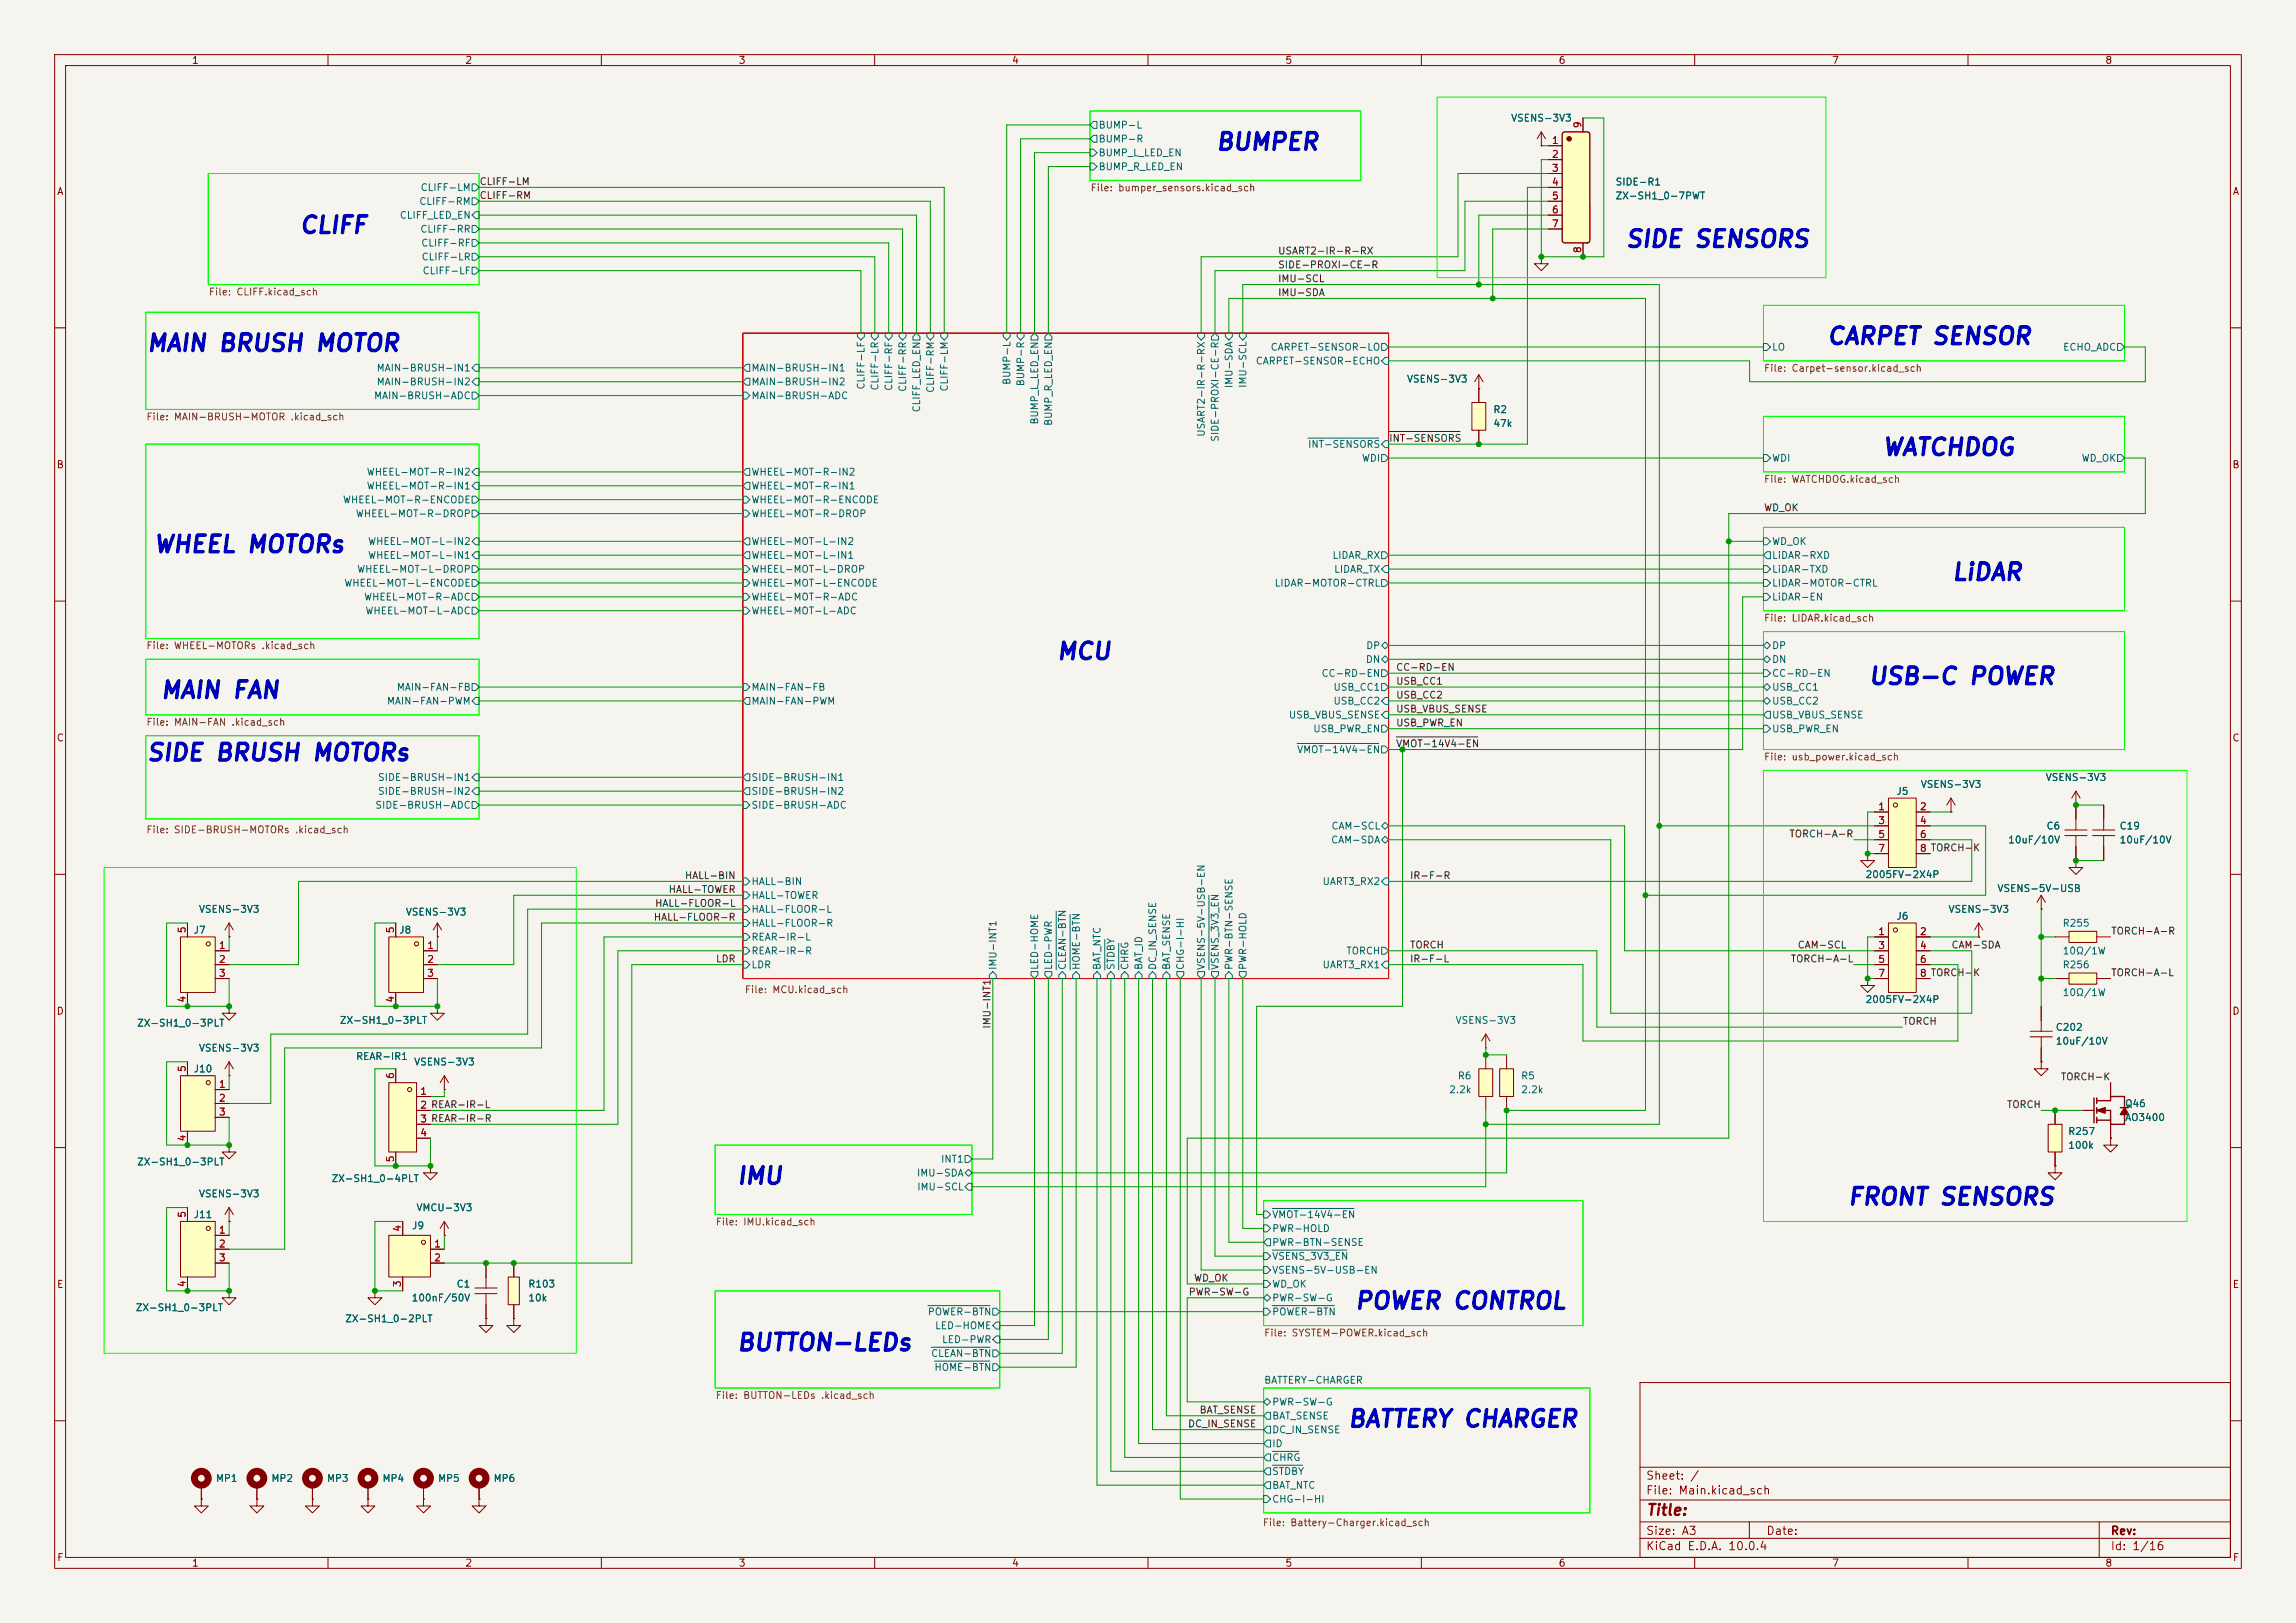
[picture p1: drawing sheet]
<svg xmlns="http://www.w3.org/2000/svg" width="420mm" height="297mm" viewBox="0 0 420 297" stroke-linecap="round" stroke-linejoin="round" font-family="sans-serif">
<defs><g id="words">
<g font-size="3.1" fill="#0000c2">
<text x="222.2" y="28.2">BUMPER</text>
<text x="54.5" y="43.5">CLIFF</text>
<text x="297.1" y="46">SIDE SENSORS</text>
<text x="26.6" y="65.1">MAIN BRUSH MOTOR</text>
<text x="333.9" y="63.8">CARPET SENSOR</text>
<text x="344.1" y="84.1">WATCHDOG</text>
<text x="27.9" y="101.9">WHEEL MOTORs</text>
<text x="356.8" y="107">LiDAR</text>
<text x="193.1" y="121.5">MCU</text>
<text x="29.1" y="128.6">MAIN FAN</text>
<text x="341.6" y="126">USB-C POWER</text>
<text x="26.6" y="140">SIDE BRUSH MOTORs</text>
<text x="134.6" y="217.5">IMU</text>
<text x="337.8" y="221.3">FRONT SENSORS</text>
<text x="247.6" y="240.3">POWER CONTROL</text>
<text x="134.6" y="247.9">BUTTON-LEDs</text>
<text x="246.3" y="261.9">BATTERY CHARGER</text>
</g>
<text font-size="2" fill="#840000" x="301" y="277.8">Title:</text>
<g font-size="1.5" fill="#840000">
<text x="301" y="273.8">File: Main.kicad_sch</text>
<text x="301" y="271.1">Sheet: /</text>
<text x="301" y="281.2">Size: A3</text>
<text x="323" y="281.2">Date:</text>
<text x="386" y="281.2">Rev:</text>
<text x="301" y="284">KiCad E.D.A. 10.0.4</text>
<text x="386" y="284">Id: 1/16</text>
</g>
<g font-size="1.3" fill="#840000">
<text x="35" y="12">1</text>
<text x="85" y="12">2</text>
<text x="135" y="12">3</text>
<text x="185" y="12">4</text>
<text x="235" y="12">5</text>
<text x="285" y="12">6</text>
<text x="335" y="12">7</text>
<text x="385" y="12">8</text>
<text x="10.3" y="36">A</text>
<text x="408.3" y="36">A</text>
<text x="10.3" y="86">B</text>
<text x="408.2" y="86">B</text>
<text x="10.3" y="136">C</text>
<text x="408.2" y="136">C</text>
<text x="10.3" y="186">D</text>
<text x="408.2" y="186">D</text>
<text x="10.3" y="236">E</text>
<text x="408.3" y="236">E</text>
<text x="10.3" y="286">F</text>
<text x="35" y="287">1</text>
<text x="85" y="287">2</text>
<text x="135" y="287">3</text>
<text x="185" y="287">4</text>
<text x="235" y="287">5</text>
<text x="285" y="287">6</text>
<text x="335" y="287">7</text>
<text x="385" y="287">8</text>
<text x="408.3" y="286">F</text>
</g>
<g font-size="1.3" fill="#006464">
<text x="200.9" y="23.8">BUMP-L</text>
<text x="276.3" y="22.6">VSENS-3V3</text>
<text x="200.9" y="28.9">BUMP_L_LED_EN</text>
<text x="200.9" y="26.4">BUMP-R</text>
<text x="76.8" y="35.3">CLIFF-LM</text>
<text x="200.9" y="31.5">BUMP_R_LED_EN</text>
<text x="295.4" y="34.2">SIDE-R1</text>
<text x="73" y="40.3">CLIFF_LED_EN</text>
<text x="76.6" y="37.8">CLIFF-RM</text>
<text x="295.4" y="36.8">ZX-SH1_0-7PWT</text>
<text x="76.8" y="42.9">CLIFF-RR</text>
<text x="77" y="45.4">CLIFF-RF</text>
<text x="77" y="48">CLIFF-LR</text>
<text x="77.2" y="50.5">CLIFF-LF</text>
<text x="232.3" y="64.5">CARPET-SENSOR-LO</text>
<text x="324" y="64.5">LO</text>
<text x="377.3" y="64.5">ECHO_ADC</text>
<text x="68.8" y="68.3">MAIN-BRUSH-IN1</text>
<text x="68.8" y="70.8">MAIN-BRUSH-IN2</text>
<text x="137.4" y="68.3">MAIN-BRUSH-IN1</text>
<text x="137.4" y="70.8">MAIN-BRUSH-IN2</text>
<text x="158.5" y="71.4" transform="rotate(-90 158.5 71.4)">CLIFF-LF</text>
<text x="161" y="71.6" transform="rotate(-90 161 71.6)">CLIFF-LR</text>
<text x="163.5" y="71.6" transform="rotate(-90 163.5 71.6)">CLIFF-RF</text>
<text x="166.1" y="71.8" transform="rotate(-90 166.1 71.8)">CLIFF-RR</text>
<text x="171.2" y="72" transform="rotate(-90 171.2 72)">CLIFF-RM</text>
<text x="173.7" y="71.8" transform="rotate(-90 173.7 71.8)">CLIFF-LM</text>
<text x="185.1" y="70.5" transform="rotate(-90 185.1 70.5)">BUMP-L</text>
<text x="187.7" y="70.8" transform="rotate(-90 187.7 70.8)">BUMP-R</text>
<text x="225.8" y="71.2" transform="rotate(-90 225.8 71.2)">IMU-SDA</text>
<text x="228.3" y="71.1" transform="rotate(-90 228.3 71.1)">IMU-SCL</text>
<text x="229.6" y="67">CARPET-SENSOR-ECHO</text>
<text x="257.3" y="70.3">VSENS-3V3</text>
<text x="68.3" y="73.4">MAIN-BRUSH-ADC</text>
<text x="137.4" y="73.4">MAIN-BRUSH-ADC</text>
<text x="168.6" y="75.6" transform="rotate(-90 168.6 75.6)">CLIFF_LED_EN</text>
<text x="190.2" y="77.8" transform="rotate(-90 190.2 77.8)">BUMP_L_LED_EN</text>
<text x="273.1" y="75.9">R2</text>
<text x="192.7" y="78" transform="rotate(-90 192.7 78)">BUMP_R_LED_EN</text>
<text x="220.7" y="80" transform="rotate(-90 220.7 80)">USART2-IR-R-RX</text>
<text x="223.2" y="80.9" transform="rotate(-90 223.2 80.9)">SIDE-PROXI-CE-R</text>
<text x="239.2" y="82.3">INT-SENSORS</text>
<text x="273.1" y="78.4">47k</text>
<text x="67" y="87.3">WHEEL-MOT-R-IN2</text>
<text x="67" y="89.9">WHEEL-MOT-R-IN1</text>
<text x="137.4" y="87.3">WHEEL-MOT-R-IN2</text>
<text x="137.4" y="89.9">WHEEL-MOT-R-IN1</text>
<text x="249" y="84.8">WDI</text>
<text x="324" y="84.8">WDI</text>
<text x="380.7" y="84.8">WD_OK</text>
<text x="62.6" y="92.4">WHEEL-MOT-R-ENCODE</text>
<text x="65" y="95">WHEEL-MOT-R-DROP</text>
<text x="137.4" y="92.4">WHEEL-MOT-R-ENCODE</text>
<text x="137.4" y="95">WHEEL-MOT-R-DROP</text>
<text x="67.2" y="100">WHEEL-MOT-L-IN2</text>
<text x="137.4" y="100">WHEEL-MOT-L-IN2</text>
<text x="324" y="100">WD_OK</text>
<text x="62.9" y="107.7">WHEEL-MOT-L-ENCODE</text>
<text x="65.2" y="105.1">WHEEL-MOT-L-DROP</text>
<text x="67.2" y="102.6">WHEEL-MOT-L-IN1</text>
<text x="137.4" y="102.6">WHEEL-MOT-L-IN1</text>
<text x="137.4" y="107.7">WHEEL-MOT-L-ENCODE</text>
<text x="137.4" y="105.1">WHEEL-MOT-L-DROP</text>
<text x="233" y="107.7">LIDAR-MOTOR-CTRL</text>
<text x="243.6" y="102.6">LIDAR_RX</text>
<text x="243.9" y="105.1">LIDAR_TX</text>
<text x="324" y="107.7">LIDAR-MOTOR-CTRL</text>
<text x="324" y="102.6">LiDAR-RXD</text>
<text x="324" y="105.1">LiDAR-TXD</text>
<text x="66.5" y="110.2">WHEEL-MOT-R-ADC</text>
<text x="66.7" y="112.7">WHEEL-MOT-L-ADC</text>
<text x="137.4" y="110.2">WHEEL-MOT-R-ADC</text>
<text x="137.4" y="112.7">WHEEL-MOT-L-ADC</text>
<text x="324" y="110.2">LiDAR-EN</text>
<text x="249.8" y="119.1">DP</text>
<text x="324" y="119.1">DP</text>
<text x="241.6" y="124.2">CC-RD-EN</text>
<text x="249.7" y="121.6">DN</text>
<text x="324" y="121.6">DN</text>
<text x="324" y="124.2">CC-RD-EN</text>
<text x="70.7" y="129.2">MAIN-FAN-PWM</text>
<text x="72.5" y="126.7">MAIN-FAN-FB</text>
<text x="137.4" y="129.2">MAIN-FAN-PWM</text>
<text x="137.4" y="126.7">MAIN-FAN-FB</text>
<text x="235.6" y="131.8">USB_VBUS_SENSE</text>
<text x="243.8" y="129.2">USB_CC2</text>
<text x="243.8" y="126.7">USB_CC1</text>
<text x="324" y="129.2">USB_CC2</text>
<text x="324" y="126.7">USB_CC1</text>
<text x="324" y="131.8">USB_VBUS_SENSE</text>
<text x="240.1" y="134.3">USB_PWR_EN</text>
<text x="324" y="134.3">USB_PWR_EN</text>
<text x="69" y="143.2">SIDE-BRUSH-IN1</text>
<text x="137.4" y="143.2">SIDE-BRUSH-IN1</text>
<text x="237.2" y="138.1">VMOT-14V4-EN</text>
<text x="374.1" y="143.2">VSENS-3V3</text>
<text x="68.5" y="148.3">SIDE-BRUSH-ADC</text>
<text x="69" y="145.8">SIDE-BRUSH-IN2</text>
<text x="137.4" y="148.3">SIDE-BRUSH-ADC</text>
<text x="137.4" y="145.8">SIDE-BRUSH-IN2</text>
<text x="346.8" y="145.8">J5</text>
<text x="351.2" y="144.5">VSENS-3V3</text>
<text x="243.4" y="154.6">CAM-SDA</text>
<text x="243.4" y="152.1">CAM-SCL</text>
<text x="367.2" y="154.6">10uF/10V</text>
<text x="374.2" y="152.1">C6</text>
<text x="387.6" y="154.6">10uF/10V</text>
<text x="387.6" y="152.1">C19</text>
<text x="341.1" y="161">2005FV-2X4P</text>
<text x="36.3" y="167.3">VSENS-3V3</text>
<text x="74.1" y="167.8">VSENS-3V3</text>
<text x="137.4" y="162.3">HALL-BIN</text>
<text x="137.4" y="167.3">HALL-FLOOR-L</text>
<text x="137.4" y="164.8">HALL-TOWER</text>
<text x="241.8" y="162.3">UART3_RX2</text>
<text x="356.3" y="167.3">VSENS-3V3</text>
<text x="365.3" y="163.5">VSENS-5V-USB</text>
<text x="35.3" y="171.2">J7</text>
<text x="72.9" y="171.2">J8</text>
<text x="137.4" y="169.9">HALL-FLOOR-R</text>
<text x="137.4" y="172.4">REAR-IR-L</text>
<text x="346.8" y="168.6">J6</text>
<text x="377.2" y="169.9">R255</text>
<text x="137.4" y="175">REAR-IR-R</text>
<text x="137.4" y="177.5">LDR</text>
<text x="182.6" y="177.6" transform="rotate(-90 182.6 177.6)">IMU-INT1</text>
<text x="190.2" y="177.6" transform="rotate(-90 190.2 177.6)">LED-HOME</text>
<text x="192.7" y="177.6" transform="rotate(-90 192.7 177.6)">LED-PWR</text>
<text x="195.3" y="177.6" transform="rotate(-90 195.3 177.6)">CLEAN-BTN</text>
<text x="197.8" y="177.6" transform="rotate(-90 197.8 177.6)">HOME-BTN</text>
<text x="201.6" y="177.6" transform="rotate(-90 201.6 177.6)">BAT_NTC</text>
<text x="204.2" y="177.6" transform="rotate(-90 204.2 177.6)">STDBY</text>
<text x="206.7" y="177.6" transform="rotate(-90 206.7 177.6)">CHRG</text>
<text x="209.3" y="177.6" transform="rotate(-90 209.3 177.6)">BAT_ID</text>
<text x="211.8" y="177.6" transform="rotate(-90 211.8 177.6)">DC_IN_SENSE</text>
<text x="214.3" y="177.6" transform="rotate(-90 214.3 177.6)">BAT_SENSE</text>
<text x="216.9" y="177.6" transform="rotate(-90 216.9 177.6)">CHG-I-HI</text>
<text x="220.7" y="177.6" transform="rotate(-90 220.7 177.6)">VSENS-5V-USB-EN</text>
<text x="223.2" y="177.6" transform="rotate(-90 223.2 177.6)">VSENS_3V3_EN</text>
<text x="225.8" y="177.6" transform="rotate(-90 225.8 177.6)">PWR-BTN-SENSE</text>
<text x="228.3" y="177.6" transform="rotate(-90 228.3 177.6)">PWR-HOLD</text>
<text x="241.8" y="177.5">UART3_RX1</text>
<text x="246.2" y="175">TORCH</text>
<text x="377.2" y="177.5">R256</text>
<text x="377.2" y="175">10Ω/1W</text>
<text x="341.1" y="183.9">2005FV-2X4P</text>
<text x="377.2" y="182.6">10Ω/1W</text>
<text x="25" y="188.2">ZX-SH1_0-3PLT</text>
<text x="62.1" y="187.7">ZX-SH1_0-3PLT</text>
<text x="266.1" y="187.7">VSENS-3V3</text>
<text x="375.9" y="188.9">C202</text>
<text x="375.9" y="191.5">10uF/10V</text>
<text x="35.3" y="196.6">J10</text>
<text x="36.3" y="192.7">VSENS-3V3</text>
<text x="65" y="194.3">REAR-IR1</text>
<text x="75.6" y="195.3">VSENS-3V3</text>
<text x="266.5" y="197.8">R6</text>
<text x="278.1" y="197.8">R5</text>
<text x="265" y="200.4">2.2k</text>
<text x="278.1" y="200.4">2.2k</text>
<text x="388.6" y="202.9">Q46</text>
<text x="378.2" y="208">R257</text>
<text x="388.6" y="205.4">AO3400</text>
<text x="25" y="213.6">ZX-SH1_0-3PLT</text>
<text x="167.6" y="215.6">IMU-SDA</text>
<text x="172" y="213.1">INT1</text>
<text x="378.2" y="210.5">100k</text>
<text x="36.3" y="219.4">VSENS-3V3</text>
<text x="60.5" y="216.6">ZX-SH1_0-4PLT</text>
<text x="76.1" y="222">VMCU-3V3</text>
<text x="167.7" y="218.1">IMU-SCL</text>
<text x="35.3" y="223.2">J11</text>
<text x="75.3" y="225.3">J9</text>
<text x="232.6" y="225.8">PWR-HOLD</text>
<text x="232.6" y="223.2">VMOT-14V4-EN</text>
<text x="232.6" y="228.3">PWR-BTN-SENSE</text>
<text x="232.6" y="230.8">VSENS_3V3_EN</text>
<text x="232.6" y="233.4">VSENS-5V-USB-EN</text>
<text x="75.2" y="238.5">100nF/50V</text>
<text x="83.4" y="235.9">C1</text>
<text x="96.5" y="235.9">R103</text>
<text x="96.5" y="238.5">10k</text>
<text x="232.6" y="238.5">PWR-SW-G</text>
<text x="232.6" y="235.9">WD_OK</text>
<text x="24.7" y="240.2">ZX-SH1_0-3PLT</text>
<text x="63" y="242.3">ZX-SH1_0-2PLT</text>
<text x="169.6" y="241">POWER-BTN</text>
<text x="170.9" y="243.5">LED-HOME</text>
<text x="232.6" y="241">POWER-BTN</text>
<text x="170.2" y="248.6">CLEAN-BTN</text>
<text x="170.8" y="251.2">HOME-BTN</text>
<text x="172.2" y="246.1">LED-PWR</text>
<text x="231.1" y="253.5">BATTERY-CHARGER</text>
<text x="232.6" y="257.5">PWR-SW-G</text>
<text x="232.6" y="262.6">DC_IN_SENSE</text>
<text x="232.6" y="260.1">BAT_SENSE</text>
<text x="232.6" y="265.1">ID</text>
<text x="232.6" y="267.7">CHRG</text>
<text x="39.4" y="271.5">MP1</text>
<text x="49.5" y="271.5">MP2</text>
<text x="59.7" y="271.5">MP3</text>
<text x="69.9" y="271.5">MP4</text>
<text x="80" y="271.5">MP5</text>
<text x="90.2" y="271.5">MP6</text>
<text x="232.6" y="272.8">BAT_NTC</text>
<text x="232.6" y="270.2">STDBY</text>
<text x="232.6" y="275.3">CHG-I-HI</text>
</g>
<g font-size="1.3" fill="#a90000">
<text x="289.5" y="23.6" transform="rotate(-90 289.5 23.6)">9</text>
<text x="283.8" y="26.6">1</text>
<text x="283.8" y="29.2">2</text>
<text x="283.8" y="31.7">3</text>
<text x="283.8" y="34.3">4</text>
<text x="283.8" y="36.8">5</text>
<text x="283.8" y="39.3">6</text>
<text x="283.8" y="41.9">7</text>
<text x="289.5" y="46.4" transform="rotate(-90 289.5 46.4)">8</text>
<text x="343.5" y="148.6">1</text>
<text x="351.1" y="148.6">2</text>
<text x="343.5" y="151.1">3</text>
<text x="343.5" y="153.6">5</text>
<text x="351.1" y="151.1">4</text>
<text x="351.1" y="153.6">6</text>
<text x="343.5" y="156.2">7</text>
<text x="351.1" y="156.2">8 TORCH-K</text>
<text x="351.1" y="156.2">8</text>
<text x="34.3" y="170.9" transform="rotate(-90 34.3 170.9)">5</text>
<text x="39.9" y="174">1</text>
<text x="72.4" y="170.9" transform="rotate(-90 72.4 170.9)">5</text>
<text x="78" y="174">1</text>
<text x="343.5" y="171.4">1</text>
<text x="343.5" y="174">3</text>
<text x="351.1" y="171.4">2</text>
<text x="351.1" y="174">4</text>
<text x="39.9" y="176.5">2</text>
<text x="39.9" y="179">3</text>
<text x="78" y="176.5">2</text>
<text x="78" y="179">3</text>
<text x="343.5" y="176.5">5</text>
<text x="343.5" y="179">7</text>
<text x="351.1" y="176.5">6</text>
<text x="351.1" y="179">8 TORCH-K</text>
<text x="351.1" y="179">8</text>
<text x="34.3" y="183.6" transform="rotate(-90 34.3 183.6)">4</text>
<text x="72.4" y="183.6" transform="rotate(-90 72.4 183.6)">4</text>
<text x="34.3" y="196.3" transform="rotate(-90 34.3 196.3)">5</text>
<text x="72.4" y="197.6" transform="rotate(-90 72.4 197.6)">6</text>
<text x="39.9" y="199.4">1</text>
<text x="39.9" y="201.9">2</text>
<text x="76.8" y="200.6">1</text>
<text x="76.8" y="203.2">2 REAR-IR-L</text>
<text x="76.8" y="203.2">2</text>
<text x="34.3" y="209" transform="rotate(-90 34.3 209)">4</text>
<text x="39.9" y="204.4">3</text>
<text x="76.8" y="205.7">3 REAR-IR-R</text>
<text x="76.8" y="208.3">4</text>
<text x="76.8" y="205.7">3</text>
<text x="72.4" y="212.8" transform="rotate(-90 72.4 212.8)">5</text>
<text x="34.3" y="223" transform="rotate(-90 34.3 223)">5</text>
<text x="39.9" y="226">1</text>
<text x="73.6" y="225.5" transform="rotate(-90 73.6 225.5)">4</text>
<text x="39.9" y="228.6">2</text>
<text x="39.9" y="231.1">3</text>
<text x="79.3" y="228.6">1</text>
<text x="79.3" y="231.1">2</text>
<text x="34.3" y="235.7" transform="rotate(-90 34.3 235.7)">4</text>
<text x="73.6" y="235.7" transform="rotate(-90 73.6 235.7)">3</text>
</g>
<g font-size="1.3" fill="#0f0f0f">
<text x="87.6" y="34.2">CLIFF-LM</text>
<text x="87.6" y="36.7">CLIFF-RM</text>
<text x="233.7" y="46.9">USART2-IR-R-RX</text>
<text x="233.7" y="51.9">IMU-SCL</text>
<text x="233.7" y="49.4">SIDE-PROXI-CE-R</text>
<text x="233.7" y="54.5">IMU-SDA</text>
<text x="254" y="81.2">INT-SENSORS</text>
<text x="322.6" y="93.9">WD_OK</text>
<text x="255.3" y="125.6">USB_CC1</text>
<text x="255.3" y="123.1">CC-RD-EN</text>
<text x="255.3" y="128.1">USB_CC2</text>
<text x="255.3" y="130.7">USB_VBUS_SENSE</text>
<text x="255.3" y="133.2">USB_PWR_EN</text>
<text x="255.3" y="137">VMOT-14V4-EN</text>
<text x="327.2" y="153.5">TORCH-A-R</text>
<text x="125.2" y="161.2">HALL-BIN</text>
<text x="257.8" y="161.2">IR-F-R</text>
<text x="119.7" y="166.2">HALL-FLOOR-L</text>
<text x="122.2" y="163.7">HALL-TOWER</text>
<text x="119.5" y="168.8">HALL-FLOOR-R</text>
<text x="257.8" y="173.9">TORCH</text>
<text x="328.7" y="173.9">CAM-SCL</text>
<text x="356.9" y="173.9">CAM-SDA</text>
<text x="386.1" y="171.3">TORCH-A-R</text>
<text x="130.8" y="176.4">LDR</text>
<text x="257.8" y="176.4">IR-F-L</text>
<text x="327.5" y="176.4">TORCH-A-L</text>
<text x="386.1" y="178.9">TORCH-A-L</text>
<text x="181.5" y="188.3" transform="rotate(-90 181.5 188.3)">IMU-INT1</text>
<text x="348" y="187.8">TORCH</text>
<text x="376.9" y="198">TORCH-K</text>
<text x="367" y="203.1">TORCH</text>
<text x="217.3" y="237.4">PWR-SW-G</text>
<text x="218.3" y="234.8">WD_OK</text>
<text x="217.2" y="261.5">DC_IN_SENSE</text>
<text x="219.3" y="259">BAT_SENSE</text>
</g>
<g font-size="1.3" fill="#725600">
<text x="199.4" y="35.3">File: bumper_sensors.kicad_sch</text>
<text x="38.1" y="54.4">File: CLIFF.kicad_sch</text>
<text x="322.6" y="68.3">File: Carpet-sensor.kicad_sch</text>
<text x="26.7" y="77.2">File: MAIN-BRUSH-MOTOR .kicad_sch</text>
<text x="322.6" y="88.7">File: WATCHDOG.kicad_sch</text>
<text x="26.7" y="119.1">File: WHEEL-MOTORs .kicad_sch</text>
<text x="322.6" y="114.1">File: LIDAR.kicad_sch</text>
<text x="26.7" y="133.1">File: MAIN-FAN .kicad_sch</text>
<text x="322.6" y="139.5">File: usb_power.kicad_sch</text>
<text x="26.7" y="152.8">File: SIDE-BRUSH-MOTORs .kicad_sch</text>
<text x="136.1" y="182.1">File: MCU.kicad_sch</text>
<text x="130.8" y="224.5">File: IMU.kicad_sch</text>
<text x="231.1" y="244.9">File: SYSTEM-POWER.kicad_sch</text>
<text x="130.8" y="256.3">File: BUTTON-LEDs .kicad_sch</text>
<text x="230.9" y="279.6">File: Battery-Charger.kicad_sch</text>
</g>
</g></defs>
<path d="M0 0h420v297h-420z" fill="#f5f4ef" stroke="#f5f4ef" stroke-width=".18"/>
<g fill="none" stroke="#840000" stroke-width=".18">
<path d="M10 10h400v277h-400zM12 12h396v273h-396zM60 10v2M110 10v2M160 10v2M210 10v2M260 10v2M310 10v2M360 10v2M10 60h2M408 60h2M10 110h2"/>
<path d="M408 110h2M10 160h2M408 160h2M361.9 171.5h.1M361.9 168.9l-.7 1.3M361.9 168.9l.8 1.3M361.9 168.9v2.6M371.3 189.7h4.1M371.3 188.7h4.1M373.4 194.3v1.3h1.2l-1.2 1.3-1.3-1.3h1.3M373.4 194.3h.1M373.4 184.2v4.5"/>
<path d="M373.4 189.7v4.6M10 210h2M375.9 213.4v1.2h1.3l-1.3 1.3-1.3-1.3h1.3M375.9 213.4h.1M408 210h2M300 253h108v32h-108zM10 260h2M67.3 274.3v1.3h1.3l-1.3 1.3-1.3-1.3h1.3M67.3 274.3h.1M67.3 271.8v2.5M77.5 274.3v1.3h1.2l-1.2 1.3-1.3-1.3h1.3M77.5 274.3h.1"/>
<path d="M87.6 271.8v2.5M300 278.5h108M300 274.5h108M300 268.5h108M320 278.5v3M384 278.5v6.5M408 260h2M60 285v2M110 285v2M160 285v2M210 285v2M260 285v2"/>
<path d="M300 281.5h108M310 285v2M360 285v2"/>
</g>
<g fill="none" stroke="#0f0" stroke-width=".18">
<path d="M38.1 31.8h49.5v20.3h-49.5zM199.4 20.3h49.5v12.7h-49.5zM26.7 57.2h60.9v17.7h-60.9zM322.6 55.9h66v10.1h-66zM322.6 76.2h66v10.2h-66zM26.7 81.3h60.9v35.5h-60.9zM322.6 96.5h66v15.3h-66zM322.6 115.6h66v21.6h-66zM26.7 120.7h60.9v10.1h-60.9zM26.7 134.6h60.9v15.3h-60.9zM130.8 209.6h47v12.6h-47zM231.1 219.7h58.5v22.9h-58.5z"/>
<path d="M130.8 236.2h52.1v17.8h-52.1zM231.1 254h59.7v22.9h-59.7z"/>
</g>
<path d="M135.9 61h118.1v118.1h-118.1z" fill="none" stroke="#f00" stroke-width=".18"/>
<g fill="none" stroke="#006464" stroke-width=".18">
<path d="M86.4 33.7h.6l.6 .6-.6 .6h-.6zM86.4 36.2h.6l.6 .6-.6 .7h-.6zM87 38.7h.6v1.3h-.6l-.6-.6zM199.4 29.8h.6l.7 .7-.7 .6h-.6zM199.4 27.3h.6l.7 .6-.7 .7h-.6zM200 24.8h.7v1.2h-.7l-.6-.6zM200 22.2h.7v1.3h-.7l-.6-.6zM86.4 48.9h.6l.6 .6-.6 .7h-.6zM86.4 46.4h.6l.6 .6-.6 .6h-.6zM86.4 43.8h.6l.6 .7-.6 .6h-.6zM86.4 41.3h.6l.6 .6-.6 .6h-.6zM86.4 71.8h.6l.6 .6-.6 .6h-.6z"/>
<path d="M87 66.7h.6v1.2h-.6l-.6-.6zM87 69.2h.6v1.3h-.6l-.6-.6zM135.9 71.8h.6l.7 .6-.7 .6h-.6zM136.5 66.7h.7v1.2h-.7l-.6-.6zM136.5 69.2h.7v1.3h-.7l-.6-.6zM156.8 61h1.3v.6l-.6 .6-.7-.6zM159.4 61h1.3v.6l-.7 .6-.6-.6zM161.9 61h1.3v.6l-.6 .6-.7-.6zM164.5 61h1.2v.6l-.6 .6-.6-.6zM167.6 61l.7 .6v.6h-1.3v-.6zM169.5 61h1.3v.6l-.6 .6-.7-.6zM172.1 61h1.3v.6l-.7 .6-.6-.6z"/>
<path d="M183.5 61h1.3v.6l-.7 .6-.6-.6zM186.1 61h1.2v.6l-.6 .6-.6-.6zM189.2 61l.7 .6v.6h-1.3v-.6zM191.8 61l.6 .6v.6h-1.3v-.6zM219.1 61h1.2v.6l-.6 .6-.6-.6zM222.2 61l.7 .6v.6h-1.3v-.6zM224.2 61h1.2v.6l-.6 .6-.6-.6zM226.7 61h1.3v.6l-.7 .6-.6-.6zM252.7 62.9h.7l.6 .6-.6 .6h-.7zM253.4 65.4h.6v1.3h-.6l-.7-.7zM322.6 62.9h.6l.6 .6-.6 .6h-.6zM387.3 62.9h.7l.6 .6-.6 .6h-.7z"/>
<path d="M86.4 90.8h.6l.6 .6-.6 .7h-.6zM86.4 93.3h.6l.6 .7-.6 .6h-.6zM87 85.7h.6v1.3h-.6l-.6-.6zM87 88.3h.6v1.2h-.6l-.6-.6zM87 98.4h.6v1.3h-.6l-.6-.6zM135.9 90.8h.6l.7 .6-.7 .7h-.6zM135.9 93.3h.6l.7 .7-.7 .6h-.6zM136.5 85.7h.7v1.3h-.7l-.6-.6zM136.5 88.3h.7v1.2h-.7l-.6-.6zM136.5 98.4h.7v1.3h-.7l-.6-.6zM239.3 80.2h12.9M252.7 83.2h.7l.6 .6-.6 .7h-.7z"/>
<path d="M253.4 80.6h.6v1.3h-.6l-.7-.6zM322.6 98.4h.6l.6 .7-.6 .6h-.6zM322.6 83.2h.6l.6 .6-.6 .7h-.6zM387.3 83.2h.7l.6 .6-.6 .7h-.7zM86.4 106h.6l.6 .7-.6 .6h-.6zM86.4 108.6h.6l.6 .6-.6 .7h-.6zM86.4 111.1h.6l.6 .7-.6 .6h-.6zM86.4 103.5h.6l.6 .6-.6 .7h-.6zM87 101h.6v1.2h-.6l-.6-.6zM135.9 106h.6l.7 .7-.7 .6h-.6zM135.9 108.6h.6l.7 .6-.7 .7h-.6zM135.9 111.1h.6l.7 .7-.7 .6h-.6z"/>
<path d="M135.9 103.5h.6l.7 .6-.7 .7h-.6zM136.5 101h.7v1.2h-.7l-.6-.6zM252.7 106h.7l.6 .7-.6 .6h-.7zM252.7 101h.7l.6 .6-.6 .6h-.7zM252.7 118.1l.7-.6 .6 .6-.6 .6zM253.4 103.5h.6v1.3h-.6l-.7-.7zM322.6 106h.6l.6 .7-.6 .6h-.6zM322.6 103.5h.6l.6 .6-.6 .7h-.6zM322.6 108.6h.6l.6 .6-.6 .7h-.6zM322.6 118.1l.6-.6 .6 .6-.6 .6zM323.2 101h.6v1.2h-.6l-.6-.6zM86.4 125.1h.6l.6 .6-.6 .7h-.6z"/>
<path d="M87 127.6h.6v1.3h-.6l-.6-.6zM135.9 125.1h.6l.7 .6-.7 .7h-.6zM136.5 127.6h.7v1.3h-.7l-.6-.6zM237.3 136.1h14.9M252.7 136.5h.7l.6 .7-.6 .6h-.7zM252.7 120.7l.7-.7 .6 .7-.6 .6zM252.7 132.7h.7l.6 .7-.6 .6h-.7zM252.7 125.1h.7l.6 .6-.6 .7h-.7zM252.7 122.6h.7l.6 .6-.6 .6h-.7zM253.4 130.2h.6v1.2h-.6l-.7-.6zM253.4 127.6h.6v1.3h-.6l-.7-.6zM322.6 128.3l.6-.7 .6 .7-.6 .6z"/>
<path d="M322.6 125.7l.6-.6 .6 .6-.6 .7zM322.6 132.7h.6l.6 .7-.6 .6h-.6zM322.6 120.7l.6-.7 .6 .7-.6 .6zM322.6 122.6h.6l.6 .6-.6 .6h-.6zM323.2 130.2h.6v1.2h-.6l-.6-.6zM86.4 146.7h.6l.6 .6-.6 .7h-.6zM87 141.6h.6v1.3h-.6l-.6-.7zM87 144.1h.6v1.3h-.6l-.6-.6zM135.9 146.7h.6l.7 .6-.7 .7h-.6zM136.5 141.6h.7v1.3h-.7l-.6-.7zM136.5 144.1h.7v1.3h-.7l-.6-.6zM252.7 151.1l.7-.6 .6 .6-.6 .7z"/>
<path d="M253.4 153l.6 .7-.6 .6-.7-.6zM135.9 160.7h.6l.7 .6-.7 .6h-.6zM135.9 168.3h.6l.7 .6-.7 .6h-.6zM135.9 165.7h.6l.7 .7-.7 .6h-.6zM135.9 163.2h.6l.7 .6-.7 .7h-.6zM135.9 170.8h.6l.7 .7-.7 .6h-.6zM135.9 173.4h.6l.7 .6-.7 .6h-.6zM135.9 175.9h.6l.7 .6-.7 .7h-.6zM181.6 177.8l.6 .6v.7h-1.2v-.7zM188.6 177.8h1.3v.6l-.7 .7-.6-.7zM191.1 177.8h1.3v.6l-.6 .7-.7-.7zM193.2 166.7v10.8"/>
<path d="M194.3 177.8l.6 .6v.7h-1.2v-.7zM195.7 167.3v10.2M196.8 177.8l.7 .6v.7h-1.3v-.7zM200.7 177.8l.6 .6v.7h-1.3v-.7zM202.1 171.9v5.6M203.2 177.8l.6 .6v.7h-1.2v-.7zM204.6 172.6v4.9M205.7 177.8l.7 .6v.7h-1.3v-.7zM208.3 177.8l.6 .6v.7h-1.3v-.7zM210.8 177.8l.7 .6v.7h-1.3v-.7zM213.4 177.8l.6 .6v.7h-1.3v-.7zM215.3 177.8h1.2v.6l-.6 .7-.6-.7z"/>
<path d="M219.1 177.8h1.2v.6l-.6 .7-.6-.7zM221.1 163.8v13.7M221.6 177.8h1.3v.6l-.7 .7-.6-.7zM224.8 177.8l.6 .6v.7h-1.2v-.7zM226.7 177.8h1.3v.6l-.7 .7-.6-.7zM252.7 173.4h.7l.6 .6-.6 .6h-.7zM253.4 175.9h.6v1.3h-.6l-.7-.7zM253.4 160.7h.6v1.2h-.6l-.7-.6zM176.5 211.5h.7l.6 .6-.6 .6h-.7zM176.5 214.6l.7-.6 .6 .6-.6 .7zM177.2 216.5h.6v1.3h-.6l-.7-.6zM169.7 238.9h11.4"/>
<path d="M181.6 239.4h.6l.7 .6-.7 .7h-.6zM231.1 239.4h.7l.6 .6-.6 .7h-.7zM231.1 224.2h.7l.6 .6-.6 .6h-.7zM231.1 221.6h.7l.6 .6-.6 .7h-.7zM231.1 229.2h.7l.6 .7-.6 .6h-.7zM231.1 231.8h.7l.6 .6-.6 .6h-.7zM231.1 237.5l.7-.6 .6 .6-.6 .6zM231.1 234.3h.7l.6 .6-.6 .7h-.7zM231.8 226.7h.6v1.3h-.6l-.7-.7zM232.7 238.9h11.4M232.7 221.1h15M232.7 228.8h13.7"/>
<path d="M170.3 246.5h10.8M170.9 249.1h10.2M181.6 249.6h.6l.7 .6-.7 .6h-.6zM181.6 247h.6l.7 .6-.7 .7h-.6zM182.2 241.9h.7v1.3h-.7l-.6-.6zM182.2 244.5h.7v1.2h-.7l-.6-.6zM231.1 256.5l.7-.6 .6 .6-.6 .7zM231.8 258.4h.6v1.3h-.6l-.7-.6zM231.1 273.7h.7l.6 .6-.6 .7h-.7zM231.8 263.5h.6v1.3h-.6l-.7-.6zM231.8 261h.6v1.3h-.6l-.7-.7zM231.8 271.1h.6v1.3h-.6l-.7-.6z"/>
<path d="M231.8 268.6h.6v1.3h-.6l-.7-.7zM231.8 266.1h.6v1.2h-.6l-.7-.6zM232.7 268.1h5.6M232.7 265.6h4.9"/>
</g>
<g fill="none" stroke="#840000" stroke-width="1.3">
<circle cx="67.3" cy="270.5" r="1.27"/>
<circle cx="87.6" cy="270.5" r="1.27"/>
</g>
<path d="M374.6 205.7h2.6v5.1h-2.6z" fill="#ffffc2"/>
<path d="M374.6 205.7h2.6v5.1h-2.6zM375.9 203.2v2.5M375.9 210.8v2.6" fill="none" stroke="#840000" stroke-width=".18"/>
<path d="M269.2 73.7h2.6v5h-2.6z" fill="#ffffc2"/>
<g fill="none" stroke="#840000" stroke-width=".18">
<path d="M269.2 73.7h2.6v5h-2.6zM270.5 71.1v2.6M270.5 78.7v2.6M81.3 199.4h.1M81.3 196.9l-.8 1.2M81.3 196.9l.7 1.2M81.3 196.9v2.5M81.3 226.1h.1M81.3 223.5v2.6M81.3 223.5l-.8 1.3M81.3 223.5l.7 1.3M87.6 274.3v1.3h1.3l-1.3 1.3-1.2-1.3h1.2"/>
<path d="M87.6 274.3h.1"/>
</g>
<path d="M93 233.7h2v5.1h-2z" fill="#ffffc2"/>
<path d="M93 233.7h2v5.1h-2zM94 231.1v2.6M94 238.8v2.5" fill="none" stroke="#840000" stroke-width=".18"/>
<path d="M33 171.5h6.4v10.1h-6.4z" fill="#ffffc2"/>
<g fill="none" stroke="#840000" stroke-width=".18">
<path d="M33 171.5h6.4v10.1h-6.4zM34.3 168.9v2.6M39.4 174h2.5M39.4 176.5h2.5M39.4 179.1h2.5M34.3 181.6v2.6"/>
<circle cx="38.1" cy="172.7" r=".38"/>
</g>
<path d="M33 196.9h6.4v10.1h-6.4z" fill="#ffffc2"/>
<g fill="none" stroke="#840000" stroke-width=".18">
<path d="M41.9 171.5h.1M41.9 168.9l-.8 1.3M41.9 168.9l.8 1.3M41.9 168.9v2.6M33 196.9h6.4v10.1h-6.4zM34.3 194.3v2.6M39.4 199.4h2.5M34.3 207v2.6M39.4 201.9h2.5M39.4 204.5h2.5"/>
<circle cx="38.1" cy="198.1" r=".38"/>
</g>
<path d="M33 223.5h6.4v10.2h-6.4z" fill="#ffffc2"/>
<g fill="none" stroke="#840000" stroke-width=".18">
<path d="M281.9 26.7h.1M281.9 24.1l-.7 1.3M281.9 24.1l.8 1.3M281.9 24.1v2.6M80 171.5h.1M80 168.9l-.8 1.3M80 168.9l.8 1.3M80 168.9v2.6M41.9 184.2v1.2h1.3l-1.3 1.3-1.3-1.3h1.3M41.9 184.2h.1M386.1 198.1v2.6M381 203.2h2"/>
<path d="M386.1 208.3v1.3h1.2l-1.2 1.2-1.3-1.2h1.3M386.1 208.3h.1M386.1 205.7v2.6M33 223.5h6.4v10.2h-6.4zM34.3 221v2.5M34.3 233.7v2.5M39.4 226.1h2.5M39.4 228.6h2.5M39.4 231.1h2.5M41.9 236.2v1.3h-1.3l1.3 1.3 1.3-1.3h-1.3M41.9 236.2h.1M68.6 236.2v1.3h1.2l-1.2 1.3-1.3-1.3h1.3"/>
<path d="M68.6 236.2h.1"/>
<circle cx="38.1" cy="224.8" r=".38"/>
</g>
<path d="M383 200.9v4.6M383.5 201.4h2.6v-.7h2.5v2M383.5 203.2h2.6v2.5h2.5v-1.7M383.5 200.9v1M383.5 202.7v1M383.5 204.5v1M383.5 205h2.6M387.9 202.7h1.5" fill="none" stroke="#840000" stroke-width=".25"/>
<g fill="#840000" stroke="#840000" stroke-width=".25">
<path d="M383.5 203.2l1.6-.5v1z"/>
<path d="M388.6 202.7l.8 1.3h-1.5z"/>
</g>
<path d="M71.1 171.5h6.4v10.1h-6.4z" fill="#ffffc2"/>
<g fill="none" stroke="#840000" stroke-width=".18">
<path d="M71.1 171.5h6.4v10.1h-6.4zM72.4 168.9v2.6M77.5 174h2.5M77.5 176.5h2.5M77.5 179.1h2.5M72.4 181.6v2.6"/>
<circle cx="76.2" cy="172.7" r=".38"/>
</g>
<path d="M71.1 226.1h7.6v7.6h-7.6z" fill="#ffffc2"/>
<g fill="none" stroke="#840000" stroke-width=".18">
<path d="M281.9 47v1.3h1.3l-1.3 1.2-1.2-1.2h1.2M281.9 47h.1M71.1 226.1h7.6v7.6h-7.6zM73.7 223.5v2.6M73.7 233.7v2.5M78.7 228.6h2.6M78.7 231.1h2.6M86.9 236.7h4M86.9 235.7h4M88.9 231.1v4.6M88.9 236.7v4.6M88.9 241.3v1.3h1.3l-1.3 1.2-1.3-1.2h1.3"/>
<path d="M88.9 241.3h.1M94 241.3v1.3h1.2l-1.2 1.2-1.3-1.2h1.3M94 241.3h.1M77.5 271.8v2.5"/>
<circle cx="77.5" cy="227.3" r=".38"/>
</g>
<circle cx="77.5" cy="270.5" r="1.27" fill="none" stroke="#840000" stroke-width="1.3"/>
<path d="M71.1 198.1h5.1v12.7h-5.1z" fill="#ffffc2"/>
<g fill="none" stroke="#840000" stroke-width=".18">
<path d="M379.7 147.3h.1M379.7 144.8l-.7 1.3M379.7 144.8l.8 1.3M379.7 144.8v2.5M41.9 196.9h.1M41.9 194.3l-.8 1.3M41.9 194.3l.8 1.3M41.9 194.3v2.6M71.1 198.1h5.1v12.7h-5.1zM72.4 195.6v2.5M80 184.2v1.2h1.3l-1.3 1.3-1.3-1.3h1.3M80 184.2h.1"/>
<path d="M41.9 209.6v1.2h1.3l-1.3 1.3-1.3-1.3h1.3M41.9 209.6h.1M72.4 210.8v2.6M76.2 200.7h2.5M76.2 203.2h2.5M76.2 205.7h2.5M76.2 208.3h2.5M78.7 213.4v1.2h1.3l-1.3 1.3-1.2-1.3h1.2M78.7 213.4h.1M41.9 223.5h.1M41.9 221v2.5M41.9 221l.8 1.2"/>
<path d="M41.9 221l-.8 1.2M36.8 274.3v1.3h1.3l-1.3 1.3-1.2-1.3h1.2M36.8 274.3h.1M36.8 271.8v2.5M47 274.3v1.3h1.3l-1.3 1.3-1.3-1.3h1.3M47 274.3h.1M47 271.8v2.5M57.1 274.3v1.3h1.3l-1.3 1.3-1.2-1.3h1.2M57.1 274.3h.1M57.1 271.8v2.5"/>
<circle cx="74.9" cy="199.4" r=".38"/>
</g>
<g fill="none" stroke="#840000" stroke-width="1.3">
<circle cx="36.8" cy="270.5" r="1.27"/>
<circle cx="47" cy="270.5" r="1.27"/>
<circle cx="57.1" cy="270.5" r="1.27"/>
</g>
<path d="M285.9 24.3l.3-.2h4.1l.3 .1 .2 .3v19.4a.51 .51 0 0 1-.5 .6h-4l-.3-.1-.2-.4-.1-19.4z" fill="#ffffc2"/>
<circle cx="287" cy="25.4" r=".38" fill="#840000" stroke="#840000" stroke-width=".25"/>
<path d="M285.9 24.3l.3-.2h4.1l.3 .1 .2 .3v19.4a.51 .51 0 0 1-.5 .6h-4l-.3-.1-.2-.4-.1-19.4z" fill="none" stroke="#840000" stroke-width=".25"/>
<g fill="none" stroke="#840000" stroke-width=".18">
<path d="M283.2 26.7h2.5M283.2 29.2h2.5M283.2 31.8h2.5M283.2 34.3h2.5M283.2 36.8h2.5M283.2 39.4h2.5M289.6 21.6v2.5M283.2 41.9h2.5M289.6 44.5v2.5M270.5 71.1h.1M270.5 68.6l-.8 1.3M270.5 68.6l.8 1.3"/>
<path d="M270.5 68.6v2.5"/>
</g>
<path d="M270.5 195.6h2.5v5.1h-2.5z" fill="#ffffc2"/>
<path d="M270.5 195.6h2.5v5.1h-2.5zM271.8 193v2.6M271.8 200.7v2.5" fill="none" stroke="#840000" stroke-width=".18"/>
<path d="M274.3 195.6h2.6v5.1h-2.6z" fill="#ffffc2"/>
<g fill="none" stroke="#840000" stroke-width=".18">
<path d="M382.8 151.9h4M382.8 152.9h4M384.8 147.3v4.6M384.8 152.9v4.6M373.4 166.4h.1M373.4 163.8l-.8 1.3M373.4 163.8l.7 1.3M373.4 163.8v2.6M271.8 191.8h.1M271.8 189.2l-.8 1.3M271.8 189.2l.7 1.3M271.8 189.2v2.6"/>
<path d="M274.3 195.6h2.6v5.1h-2.6zM275.6 193v2.6M275.6 200.7v2.5"/>
</g>
<path d="M378.5 170.4h5v2.1h-5z" fill="#ffffc2"/>
<path d="M375.9 171.5h2.6M378.5 170.4h5v2.1h-5zM383.5 171.5h2.6" fill="none" stroke="#840000" stroke-width=".18"/>
<path d="M378.5 178h5v2.1h-5z" fill="#ffffc2"/>
<path d="M341.6 156.2v1.3h1.3l-1.3 1.3-1.2-1.3h1.2M341.6 156.2h.1M341.6 179.1v1.2h1.3l-1.3 1.3-1.2-1.3h1.2M341.6 179.1h.1M375.9 179.1h2.6M378.5 178h5v2.1h-5zM383.5 179.1h2.6" fill="none" stroke="#840000" stroke-width=".18"/>
<path d="M345.4 168.9h5.1v12.7h-5.1z" fill="#ffffc2"/>
<g fill="none" stroke="#840000" stroke-width=".18">
<path d="M342.9 171.5h2.5M342.9 174h2.5M342.9 176.5h2.5M342.9 179.1h2.5M345.4 168.9h5.1v12.7h-5.1zM350.5 171.5h2.6M350.5 174h2.6M350.5 176.5h2.6M350.5 179.1h2.6"/>
<circle cx="346.7" cy="170.2" r=".38"/>
</g>
<path d="M345.4 146.1h5.1v12.7h-5.1z" fill="#ffffc2"/>
<g fill="none" stroke="#840000" stroke-width=".18">
<path d="M281.9 26.7h.1M283.2 26.7h2.5M283.2 29.2h2.5M283.2 31.8h2.5M283.2 34.3h2.5M283.2 36.8h2.5M283.2 39.4h2.5M289.6 21.6v2.5M281.9 47h.1M283.2 41.9h2.5M289.6 44.5v2.5M270.5 71.1h.1"/>
<path d="M270.5 71.1v2.6M270.5 78.7v2.6M341.6 156.2h.1M342.9 148.6h2.5M342.9 151.1h2.5M342.9 153.7h2.5M342.9 156.2h2.5M345.4 146.1h5.1v12.7h-5.1zM350.5 148.6h2.6M350.5 151.1h2.6M350.5 153.7h2.6M350.5 156.2h2.6"/>
<path d="M356.9 148.6h.1M356.9 146.1l-.8 1.2M356.9 146.1l.7 1.2M356.9 146.1v2.5M377.7 151.9h4.1M377.7 152.9h4.1M379.7 157.5v1.3h1.3l-1.3 1.2-1.2-1.2h1.2M379.7 157.5h.1M379.7 147.3h.1M379.7 147.3v4.6M379.7 152.9v4.6M384.8 147.3v2.6"/>
<path d="M384.8 154.9v2.6M34.3 168.9v2.6M39.4 174h2.5M39.4 176.5h2.5M39.4 179.1h2.5M41.9 171.5h.1M72.4 168.9v2.6M77.5 174h2.5M77.5 176.5h2.5M77.5 179.1h2.5M80 171.5h.1M341.6 179.1h.1"/>
<path d="M342.9 174h2.5M342.9 176.5h2.5M342.9 179.1h2.5M342.9 171.5h2.5M350.5 174h2.6M350.5 176.5h2.6M350.5 179.1h2.6M350.5 171.5h2.6M361.9 171.5h.1M373.4 166.4h.1M34.3 181.6v2.6M34.3 194.3v2.6"/>
<path d="M39.4 199.4h2.5M41.9 184.2h.1M41.9 196.9h.1M72.4 181.6v2.6M72.4 195.6v2.5M80 184.2h.1M81.3 199.4h.1M373.4 194.3h.1M373.4 184.2v2.5M373.4 191.8v2.5M386.1 198.1v2.6M34.3 207v2.6"/>
<path d="M39.4 201.9h2.5M39.4 204.5h2.5M41.9 209.6h.1M72.4 210.8v2.6M76.2 200.7h2.5M76.2 203.2h2.5M76.2 205.7h2.5M76.2 208.3h2.5M78.7 213.4h.1M375.9 213.4h.1M375.9 203.2v2.5M375.9 210.8v2.6"/>
<path d="M381 203.2h2M386.1 208.3h.1M386.1 205.7v2.6M34.3 221v2.5M34.3 233.7v2.5M39.4 226.1h2.5M39.4 228.6h2.5M39.4 231.1h2.5M41.9 236.2h.1M41.9 223.5h.1M68.6 236.2h.1M73.7 223.5v2.6"/>
<path d="M73.7 233.7v2.5M78.7 228.6h2.6M78.7 231.1h2.6M81.3 226.1h.1M88.9 231.1v2.6M88.9 238.8v2.5M94 231.1v2.6M94 238.8v2.5M88.9 241.3h.1M94 241.3h.1M36.8 274.3h.1M36.8 271.8v2.5"/>
<path d="M47 274.3h.1M47 271.8v2.5M57.1 274.3h.1M57.1 271.8v2.5M67.3 274.3h.1M67.3 271.8v2.5M77.5 274.3h.1M77.5 271.8v2.5M87.6 274.3h.1M87.6 271.8v2.5"/>
<circle cx="346.7" cy="147.3" r=".38"/>
</g>
<path d="M254.1 79h13M255.4 134.8h14.9" fill="none" stroke="#0f0f0f" stroke-width=".18"/>
<g fill="none" stroke="#009600" stroke-width=".18">
<path d="M87.6 39.4h80v21.6M87.6 36.8h82.6v24.2M87.6 34.3h85.1v26.7M199.4 30.5h-7.6v30.5M199.4 27.9h-10.2v33.1M199.4 25.4h-12.7v35.6M199.4 22.9h-15.3v38.1M281.9 26.7h1.3M283.2 31.8h-16.5v15.2h-47v14M283.2 36.8h-15.2v12.7h-45.8v11.5M283.2 34.3h-3.8v47h-25.4M283.2 39.4h-12.7v12.7"/>
<path d="M289.6 21.6h3.8v25.4h-11.5v-17.8h1.3M87.6 47h72.4v14M87.6 49.5h69.9v11.5M87.6 41.9h77.5v19.1M87.6 44.5h75v16.5M283.2 41.9h-10.2v12.7M87.6 69.9h48.3M87.6 67.3h48.3M87.6 72.4h48.3M224.8 61v-6.4h76.2v148.6h-25.4v11.4h-97.8M227.3 61v-8.9h76.2v153.6h-31.7M254 63.5h68.6"/>
<path d="M388.6 63.5h3.8v6.4h-72.4v-3.9h-66M87.6 91.4h48.3M87.6 94h48.3M87.6 99.1h48.3M87.6 88.9h48.3M87.6 86.4h48.3M254 83.8h68.6M316.2 99.1h6.4M388.6 83.8h3.8v10.2h-76.2v114.3h-99v26.6h13.9M87.6 104.1h48.3M87.6 109.2h48.3M87.6 106.7h48.3"/>
<path d="M87.6 111.8h48.3M87.6 101.6h48.3M254 104.1h68.6M254 106.7h68.6M254 101.6h68.6M254 118.1h68.6M322.6 109.2h-3.8v28h-64.8M87.6 128.3h48.3M87.6 125.7h48.3M254 128.3h68.6M254 125.7h68.6M254 120.7h68.6"/>
<path d="M254 130.8h68.6M254 123.2h68.6M254 133.4h68.6M256.5 137.2v47h-26.6v38h1.2M87.6 142.2h48.3M87.6 144.8h48.3M87.6 147.3h48.3M254 151.1h43.2v22.9h45.7M254 153.7h40.6v31.7h66.1v-11.4h-7.6M303.5 151.1h39.4M339.1 153.7h3.8M342.9 148.6h-1.3v7.6h1.3"/>
<path d="M353.1 153.7h7.6v7.6h-106.7M353.1 151.1h10.1v12.7h-62.2M353.1 148.6h3.8M379.7 147.3h5.1M379.7 157.5h5.1M34.3 168.9h-3.8v15.3h11.4v-5.1M41.9 171.5v2.5M72.4 168.9h-3.8v15.3h11.4v-5.1M80 171.5v2.5M135.9 161.3h-81.3v15.2h-12.7M135.9 163.8h-41.9v12.7h-14M135.9 176.5h-20.3v54.6h-34.3"/>
<path d="M135.9 171.5h-25.4v31.7h-31.8M135.9 174h-22.9v31.7h-34.3M135.9 166.4h-39.4v22.8h-47v12.7h-7.6M135.9 168.9h-36.8v22.9h-47v36.8h-10.2M181.6 179.1v33h-3.8M189.2 179.1v63.5h-6.3M191.8 179.1v66h-8.9M194.3 179.1v68.5h-11.4M196.8 179.1v71.1h-13.9M200.7 179.1v92.7h30.4M203.2 179.1v90.1h27.9M205.7 179.1v87.6h25.4"/>
<path d="M208.3 179.1v85.1h22.8M210.8 179.1v82.5h20.3M213.4 179.1v80h17.7M215.9 179.1v95.2h15.2M219.7 179.1v53.3h11.4M222.2 179.1v50.8h8.9M224.8 179.1v48.2h6.3M227.3 179.1v45.7h3.8M254 176.5h35.6v14h68.5v-14h-5M254 174h38.1v14h55.9M339.1 176.5h3.8M342.9 171.5h-1.3v7.6h1.3"/>
<path d="M353.1 171.5h8.8M373.4 171.5h2.5M373.4 179.1h2.5M373.4 166.4v17.8M34.3 194.3h-3.8v15.3h11.4v-5.1M41.9 196.9v2.5M72.4 195.6h-3.8v17.8h10.1v-5.1M81.3 199.4v1.3h-2.6M271.8 191.8v1.2h3.8M271.8 203.2v14h-94M373.4 203.2h7.6M34.3 221h-3.8v15.2h11.4v-5.1"/>
<path d="M41.9 223.5v2.6M73.7 223.5h-5.1v12.7h5.1M81.3 226.1v2.5M231.1 237.5h-13.9v19h13.9M182.9 240h48.2"/>
</g>
<path d="M262.9 17.8h71.1v33h-71.1zM19 158.8h86.4v88.8h-86.4zM322.6 141h77.4v82.5h-77.4z" fill="none" stroke="#0f0" stroke-width=".18"/>
<g fill="#009600" stroke="#009600" stroke-width=".18">
<circle cx="94" cy="231.1" r=".46"/>
<circle cx="34.3" cy="184.2" r=".46"/>
<circle cx="41.9" cy="184.2" r=".46"/>
<circle cx="88.9" cy="231.1" r=".46"/>
<circle cx="80" cy="184.2" r=".46"/>
<circle cx="78.7" cy="213.4" r=".46"/>
<circle cx="34.3" cy="209.6" r=".46"/>
<circle cx="41.9" cy="236.2" r=".46"/>
<circle cx="34.3" cy="236.2" r=".46"/>
<circle cx="41.9" cy="209.6" r=".46"/>
<circle cx="72.4" cy="213.4" r=".46"/>
<circle cx="72.4" cy="184.2" r=".46"/>
<circle cx="68.6" cy="236.2" r=".46"/>
<circle cx="275.6" cy="203.2" r=".46"/>
<circle cx="271.8" cy="205.7" r=".46"/>
<circle cx="271.8" cy="193" r=".46"/>
<circle cx="256.5" cy="137.2" r=".46"/>
<circle cx="270.5" cy="81.3" r=".46"/>
<circle cx="270.5" cy="52.1" r=".46"/>
<circle cx="281.9" cy="47" r=".46"/>
<circle cx="303.5" cy="151.1" r=".46"/>
<circle cx="301" cy="163.8" r=".46"/>
<circle cx="289.6" cy="47" r=".46"/>
<circle cx="273" cy="54.6" r=".46"/>
<circle cx="316.2" cy="99.1" r=".46"/>
<circle cx="341.6" cy="156.2" r=".46"/>
<circle cx="379.7" cy="147.3" r=".46"/>
<circle cx="379.7" cy="157.5" r=".46"/>
<circle cx="341.6" cy="179.1" r=".46"/>
<circle cx="373.4" cy="179.1" r=".46"/>
<circle cx="375.9" cy="203.2" r=".46"/>
<circle cx="373.4" cy="171.5" r=".46"/>
</g>
<use href="#words"/>
</svg>
